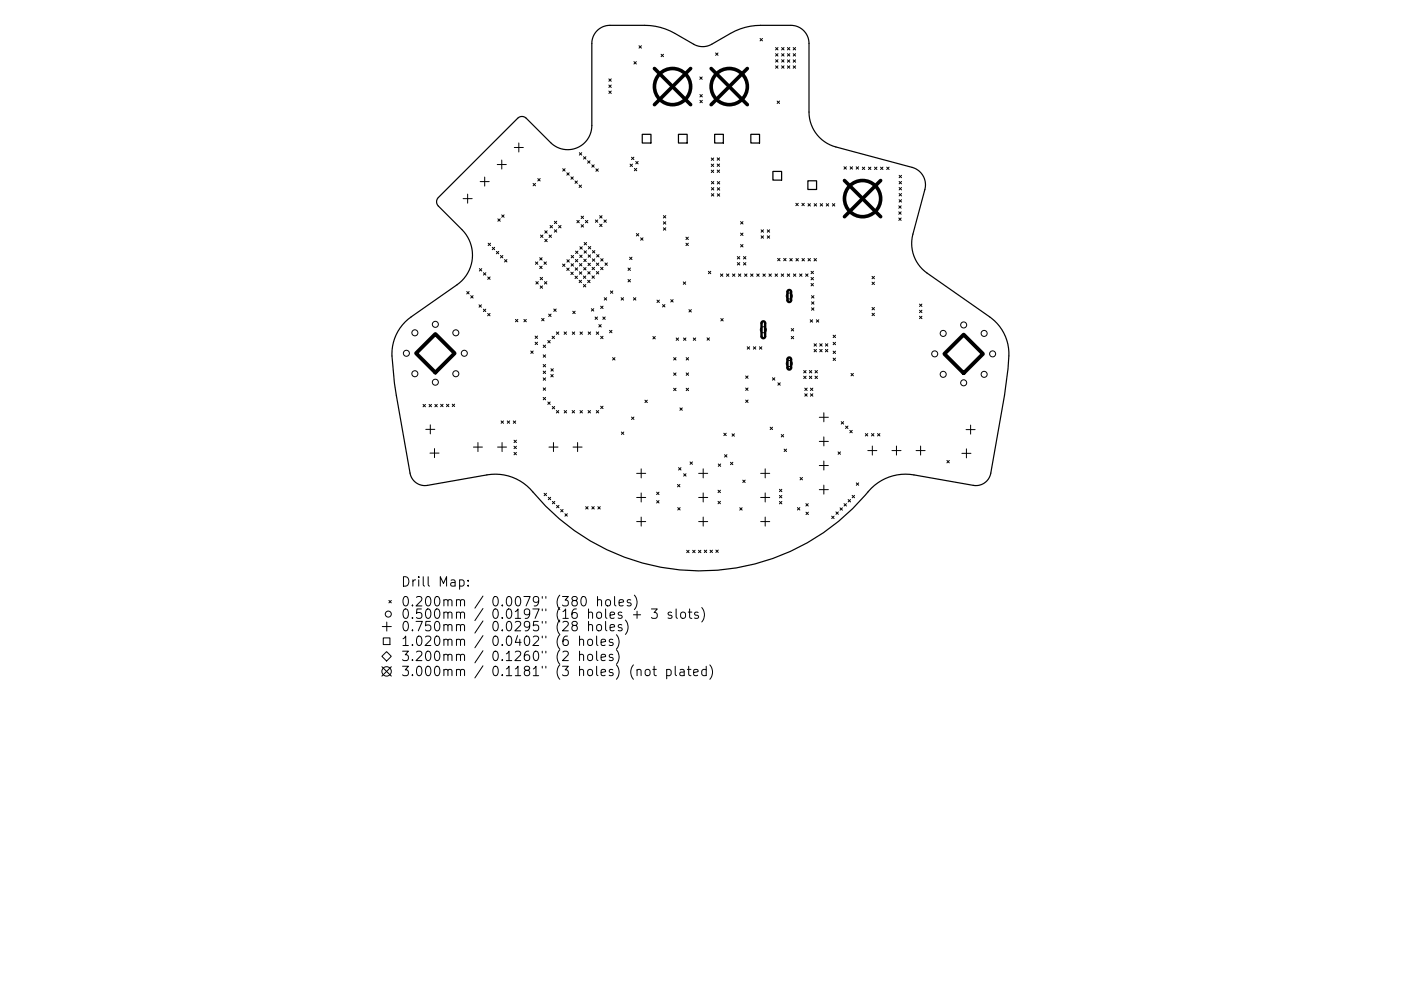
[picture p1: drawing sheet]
<svg xmlns="http://www.w3.org/2000/svg" width="297mm" height="210mm" viewBox="0 0 297 210" stroke-linecap="round" stroke-linejoin="round" font-family="sans-serif">
<defs><g id="words">
<g font-size="2.8">
<text x="85" y="124.5">Drill Map:</text>
<text x="85" y="128.7">0.200mm / 0.0079&quot; (380 holes)</text>
<text x="85" y="131.3">0.500mm / 0.0197&quot; (16 holes + 3 slots)</text>
<text x="85" y="133.9">0.750mm / 0.0295&quot; (28 holes)</text>
<text x="85" y="137.1">1.020mm / 0.0402&quot; (6 holes)</text>
<text x="85" y="140.3">3.200mm / 0.1260&quot; (2 holes)</text>
<text x="85" y="143.5">3.000mm / 0.1181&quot; (3 holes) (not plated)</text>
</g>
</g></defs>
<path d="M126.6 6.5a3.8 3.8 0 0 1 2.7-1.1h7.4a12.8 12.8 0 0 1 6.4 1.7l4 2.3a3.8 3.8 0 0 0 3.8 0l4-2.3a12.8 12.8 0 0 1 6.4-1.7h6.4a3.8 3.8 0 0 1 3.8 3.8v14.6a7.7 7.7 0 0 0 5.7 7.4l16.2 4.3a3.8 3.8 0 0 1 2.7 4.7l-2.5 9.5a7.7 7.7 0 0 0 3 8.2l13.2 9.3a9.6 9.6 0 0 1 4.1 8.3l-.2 2.7-.7 5.7-2.9 16.5a3.2 3.2 0 0 1-3.7 2.6l-12.6-2.2a10.4 10.4 0 0 0-10.3 4.2 46.1 46.1 0 0 1-71.1-1.3 10.3 10.3 0 0 0-9.2-2.9l-12.6 2.2a3.2 3.2 0 0 1-3.7-2.6l-2.9-16.5a37.1 37.1 0 0 1-.9-9.7 9.6 9.6 0 0 1 4.1-7l9.7-6.8a7.7 7.7 0 0 0 1-11.7l-5-5a1.28 1.28 0 0 1 0-1.8l16.9-16.8a1.28 1.28 0 0 1 1.8 0l5.1 5.2a5.1 5.1 0 0 0 5.6 1.1 5.1 5.1 0 0 0 3.2-4.8v-17.4a3.8 3.8 0 0 1 1.1-2.7zM136.2 28.5h1.8v1.8h-1.8zM143.8 28.5h1.9v1.8h-1.9zM151.5 28.5h1.9v1.8h-1.9zM159.2 28.5h1.8v1.8h-1.8zM163.9 36.4h1.8v1.8h-1.8zM171.3 38.4h1.8v1.8h-1.8z" fill="none" stroke="#000" stroke-width=".26"/>
<g fill="none" stroke="#000" stroke-width=".21">
<path d="M129.1 16.7l.5 .5M129.1 19.3l.5 .5M129.1 18l.5 .5M129.6 16.7l-.5 .5M129.6 19.3l-.5 .5M129.6 18l-.5 .5M134.4 13.1l.5 .5M134.9 13.1l-.5 .5M135.5 9.7l.5 .5M136 9.7l-.5 .5M140.2 11.5l.5 .5M140.7 11.5l-.5 .5"/>
<path d="M148.4 16.3l.5 .5M148.9 16.3l-.5 .5M151.7 11.2l.5 .5M152.2 11.2l-.5 .5M161.1 8.2l.6 .5M161.7 8.2l-.6 .5M164.4 11.4l.5 .5M164.4 12.7l.5 .5M164.4 10.1l.5 .5M164.4 14l.5 .5M164.9 12.7l-.5 .5M164.9 10.1l-.5 .5"/>
<path d="M164.9 11.4l-.5 .5M164.9 14l-.5 .5M165.7 12.7l.5 .5M165.7 14l.5 .5M165.7 10.1l.5 .5M165.7 11.4l.5 .5M166.2 11.4l-.5 .5M166.2 12.7l-.5 .5M166.2 10.1l-.5 .5M166.2 14l-.5 .5M166.9 14l.6 .5M166.9 10.1l.6 .5"/>
<path d="M166.9 11.4l.6 .5M166.9 12.7l.6 .5M167.5 10.1l-.6 .5M167.5 12.7l-.6 .5M167.5 14l-.6 .5M167.5 11.4l-.6 .5M168.2 14l.5 .5M168.2 10.1l.5 .5M168.2 11.4l.5 .5M168.2 12.7l.5 .5M168.7 14l-.5 .5M168.7 10.1l-.5 .5"/>
<path d="M168.7 11.4l-.5 .5M168.7 12.7l-.5 .5M101.8 38.5h1.9M102.8 37.6v1.9M105.4 34.9h1.9M106.4 34v1.9M109 31.3h2M110 30.3v2M113 38.9l.5 .5M113.5 38.9l-.5 .5M114 37.9l.5 .5M114.5 37.9l-.5 .5"/>
<path d="M119.3 35.8l.5 .5M119.8 35.8l-.5 .5M120.2 36.7l.5 .5M120.7 36.7l-.5 .5M121 37.5l.6 .5M121.6 37.5l-.6 .5M121.9 38.4l.5 .5M122.4 38.4l-.5 .5M122.8 39.3l.5 .5M122.8 32.4l.5 .5M123.3 39.3l-.5 .5M123.3 32.4l-.5 .5"/>
<path d="M123.7 33.2l.5 .6M124.2 33.2l-.5 .6M124.6 34.1l.5 .5M125.1 34.1l-.5 .5M125.5 35l.5 .5M126 35l-.5 .5M126.3 35.8l.6 .5M126.9 35.8l-.6 .5M133.6 34.8l.5 .5M133.9 33.4l.5 .5M134.1 34.8l-.5 .5M134.4 33.4l-.5 .5"/>
<path d="M134.5 35.7l.5 .5M134.8 34.3l.5 .5M135 35.7l-.5 .5M135.3 34.3l-.5 .5M148.4 21.3l.5 .5M148.4 20.1l.5 .5M148.9 20.1l-.5 .5M148.9 21.3l-.5 .5M150.8 33.5l.5 .5M150.8 36.1l.5 .5M150.8 34.8l.5 .5M150.8 38.5l.5 .5"/>
<path d="M150.8 39.8l.5 .5M151.3 33.5l-.5 .5M151.3 36.1l-.5 .5M151.3 34.8l-.5 .5M151.3 38.5l-.5 .5M151.3 39.8l-.5 .5M152.1 34.8l.5 .5M152.1 36.1l.5 .5M152.1 33.5l.5 .5M152.1 38.5l.5 .5M152.1 39.8l.5 .5M152.6 34.8l-.5 .5"/>
<path d="M152.6 33.5l-.5 .5M152.6 36.1l-.5 .5M152.6 39.8l-.5 .5M152.6 38.5l-.5 .5M164.8 21.4l.5 .6M165.3 21.4l-.5 .6M178.9 35.4l.6 .5M179.5 35.4l-.6 .5M180.2 35.4l.6 .5M180.8 35.4l-.6 .5M181.5 35.4l.5 .5M182 35.4l-.5 .5"/>
<path d="M182.8 35.5l.5 .5M183.3 35.5l-.5 .5M184.1 35.5l.5 .5M184.6 35.5l-.5 .5M185.4 35.5l.5 .5M185.9 35.5l-.5 .5M186.7 35.5l.5 .5M187.2 35.5l-.5 .5M188 35.5l.5 .5M188.5 35.5l-.5 .5M190.6 37.2l.5 .5M190.6 38.5l.5 .5"/>
<path d="M190.6 39.8l.5 .5M191.1 37.2l-.5 .5M191.1 38.5l-.5 .5M191.1 39.8l-.5 .5M98.2 42.1h1.9M99.1 41.2v1.9M101.6 57l.5 .5M102.1 57l-.5 .5M102.5 57.9l.5 .5M103 57.9l-.5 .5M103.4 58.8l.5 .5M103.5 51.6l.5 .5"/>
<path d="M103.9 58.8l-.5 .5M104 51.6l-.5 .5M104.4 52.5l.5 .5M104.9 52.5l-.5 .5M105.2 53.3l.5 .5M105.6 46.4l.5 .5M105.7 53.3l-.5 .5M106.1 46.4l-.5 .5M106.1 54.2l.5 .5M106.4 45.6l.5 .5M106.6 54.2l-.5 .5M106.9 45.6l-.5 .5"/>
<path d="M107 55.1l.5 .5M107.5 55.1l-.5 .5M113.5 55.6l.5 .5M113.6 59.8l.5 .5M114 55.6l-.5 .5M114.1 59.8l-.5 .5M114.4 56.5l.5 .5M114.4 54.7l.5 .5M114.5 58.8l.5 .6M114.6 49.9l.5 .5M114.9 54.7l-.5 .5M114.9 56.5l-.5 .5"/>
<path d="M115 58.8l-.5 .6M115.1 49.9l-.5 .5M115.3 55.6l.5 .5M115.4 59.8l.5 .5M115.5 49l.5 .5M115.5 50.8l.5 .5M115.8 55.6l-.5 .5M115.9 59.8l-.5 .5M116 50.8l-.5 .5M116 49l-.5 .5M116.4 49.9l.5 .5M116.6 47.8l.5 .6"/>
<path d="M116.9 49.9l-.5 .5M117.1 47.8l-.5 .6M117.5 48.7l.5 .6M117.5 46.9l.5 .5M118 48.7l-.5 .6M118 46.9l-.5 .5M118.4 47.8l.5 .6M118.9 47.8l-.5 .6M119.3 56l.5 .5M119.8 56l-.5 .5M120.2 56.9l.5 .5M120.2 55.1l.5 .5"/>
<path d="M120.7 56.9l-.5 .5M120.7 55.1l-.5 .5M121 57.7l.5 .6M121.1 56l.5 .5M121.1 54.2l.5 .5M121.5 57.7l-.5 .6M121.6 56l-.5 .5M121.6 54.2l-.5 .5M121.9 58.6l.5 .5M122 56.8l.5 .5M122 55l.5 .6M122 53.3l.5 .5"/>
<path d="M122.3 46.8l.5 .5M122.4 58.6l-.5 .5M122.5 56.8l-.5 .5M122.5 55l-.5 .6M122.5 53.3l-.5 .5M122.8 59.5l.5 .5M122.8 46.8l-.5 .5M122.8 57.7l.6 .5M122.9 55.9l.5 .5M122.9 54.1l.5 .5M122.9 52.4l.6 .5M123.2 47.7l.5 .5"/>
<path d="M123.2 45.9l.5 .5M123.3 59.5l-.5 .5M123.4 57.7l-.6 .5M123.4 55.9l-.5 .5M123.4 54.1l-.5 .5M123.5 52.4l-.6 .5M123.7 58.6l.5 .5M123.7 45.9l-.5 .5M123.7 47.7l-.5 .5M123.7 56.8l.6 .5M123.8 55l.5 .5M123.8 53.2l.5 .5"/>
<path d="M123.9 51.4l.5 .6M124.1 46.8l.5 .5M124.2 58.6l-.5 .5M124.3 56.8l-.6 .5M124.3 55l-.5 .5M124.3 53.2l-.5 .5M124.4 51.4l-.5 .6M124.6 59.5l.5 .5M124.6 57.6l.5 .5M124.6 46.8l-.5 .5M124.7 55.8l.5 .6M124.7 54.1l.5 .5"/>
<path d="M124.7 52.3l.5 .5M125.1 59.5l-.5 .5M125.1 57.6l-.5 .5M125.2 55.8l-.5 .6M125.2 54.1l-.5 .5M125.2 52.3l-.5 .5M125.5 58.5l.5 .6M125.5 56.7l.5 .5M125.6 54.9l.5 .5M125.6 53.2l.5 .5M126 58.5l-.5 .6M126 56.7l-.5 .5"/>
<path d="M126.1 54.9l-.5 .5M126.1 53.2l-.5 .5M126.2 46.7l.5 .5M126.4 57.6l.5 .5M126.4 55.8l.5 .5M126.5 54l.5 .5M126.7 46.7l-.5 .5M126.9 55.8l-.5 .5M126.9 57.6l-.5 .5M127 54l-.5 .5M127.1 47.6l.5 .5M127.1 45.8l.5 .5"/>
<path d="M127.3 56.7l.6 .5M127.4 54.9l.5 .5M127.6 45.8l-.5 .5M127.6 47.6l-.5 .5M127.9 56.7l-.6 .5M127.9 54.9l-.5 .5M128 46.7l.6 .5M128.3 55.8l.5 .5M128.6 46.7l-.6 .5M128.8 55.8l-.5 .5M133.2 56.9l.5 .5M133.2 59.3l.5 .5"/>
<path d="M133.5 54.6l.5 .5M133.7 56.9l-.5 .5M133.7 59.3l-.5 .5M134 54.6l-.5 .5M134.9 49.6l.5 .5M135.4 49.6l-.5 .5M135.8 50.5l.5 .5M136.3 50.5l-.5 .5M140.6 45.7l.6 .6M140.6 48.3l.6 .5M140.6 47l.6 .6M141.2 45.7l-.6 .6"/>
<path d="M141.2 48.3l-.6 .5M141.2 47l-.6 .6M144.9 59.8l.5 .5M145.4 59.8l-.5 .5M145.4 50.3l.5 .5M145.4 51.6l.5 .5M145.9 50.3l-.5 .5M145.9 51.6l-.5 .5M150.2 57.6l.5 .5M150.7 57.6l-.5 .5M150.8 41.1l.5 .5M151.3 41.1l-.5 .5"/>
<path d="M152.1 41.1l.5 .5M152.6 41.1l-.5 .5M152.7 58.1l.6 .5M153.3 58.1l-.6 .5M154 58.1l.5 .5M154.5 58.1l-.5 .5M155.3 58.1l.5 .5M155.8 58.1l-.5 .5M156.3 55.7l.5 .5M156.3 54.4l.5 .5M156.6 58.1l.5 .5M156.8 54.4l-.5 .5"/>
<path d="M156.8 55.7l-.5 .5M157 47l.5 .5M157 49.5l.5 .5M157 51.9l.5 .5M157.1 58.1l-.5 .5M157.5 47l-.5 .5M157.5 49.5l-.5 .5M157.5 51.9l-.5 .5M157.6 54.4l.5 .5M157.6 55.7l.5 .5M157.9 58.1l.5 .5M158.1 54.4l-.5 .5"/>
<path d="M158.1 55.7l-.5 .5M158.4 58.1l-.5 .5M159.1 58.1l.6 .5M159.7 58.1l-.6 .5M160.4 58.1l.6 .5M161 58.1l-.6 .5M161.4 48.8l.5 .5M161.4 50l.5 .5M161.8 58.1l.5 .5M161.9 48.8l-.5 .5M161.9 50l-.5 .5M162.3 58.1l-.5 .5"/>
<path d="M162.7 48.8l.5 .5M162.7 50l.5 .5M163 58.1l.5 .5M163.2 48.8l-.5 .5M163.2 50l-.5 .5M163.5 58.1l-.5 .5M164.3 58.1l.5 .5M164.8 58.1l-.5 .5M164.9 54.8l.5 .5M165.4 54.8l-.5 .5M165.6 58.1l.6 .5M166.2 54.8l.5 .5"/>
<path d="M166.2 58.1l-.6 .5M166.7 54.8l-.5 .5M166.9 58.1l.5 .5M167.4 58.1l-.5 .5M167.5 54.8l.5 .6M168 54.8l-.5 .6M168.2 58.1l.5 .5M168.7 58.1l-.5 .5M168.7 43.1l.5 .5M168.8 54.8l.5 .6M169.2 43.1l-.5 .5M169.3 54.8l-.5 .6"/>
<path d="M169.5 58.1l.5 .5M170 43.1l.5 .5M170 58.1l-.5 .5M170 54.8l.6 .6M170.5 43.1l-.5 .5M170.6 54.8l-.6 .6M170.8 58.1l.5 .5M171.3 58.1l-.5 .5M171.3 43.2l.5 .5M171.3 54.8l.5 .6M171.8 43.2l-.5 .5M171.8 54.8l-.5 .6"/>
<path d="M172 57.6l.5 .5M172 58.9l.5 .5M172.5 57.6l-.5 .5M172.5 58.9l-.5 .5M172.6 54.8l.5 .6M172.6 43.2l.5 .5M173.1 54.8l-.5 .6M173.1 43.2l-.5 .5M173.9 43.2l.5 .5M174.4 43.2l-.5 .5M175.2 43.2l.5 .5M175.7 43.2l-.5 .5"/>
<path d="M176.5 43.2l.5 .5M177 43.2l-.5 .5M184.9 59.9l.5 .5M184.9 58.6l.5 .5M185.4 59.9l-.5 .5M185.4 58.6l-.5 .5M190.6 44.9l.5 .6M190.6 43.7l.5 .5M190.6 46.3l.5 .5M190.6 41.1l.5 .5M190.6 42.4l.5 .5M191.1 43.7l-.5 .5"/>
<path d="M191.1 44.9l-.5 .6M191.1 46.3l-.5 .5M191.1 42.4l-.5 .5M191.1 41.1l-.5 .5M99 61.9l.5 .5M99.5 61.9l-.5 .5M99.8 62.7l.5 .5M100.3 62.7l-.5 .5M101.6 64.7l.5 .5M102.1 64.7l-.5 .5M102.5 65.6l.5 .5M103 65.6l-.5 .5"/>
<path d="M103.4 66.5l.5 .5M103.9 66.5l-.5 .5M109.3 67.8l.5 .5M109.8 67.8l-.5 .5M111.1 67.8l.5 .5M111.6 67.8l-.5 .5M112.5 74.5l.5 .5M113 74.5l-.5 .5M113.5 71.3l.5 .5M113.5 72.6l.5 .5M114 71.3l-.5 .5M114 72.6l-.5 .5"/>
<path d="M114.5 60.7l.5 .5M114.8 67.6l.5 .5M115 60.7l-.5 .5M115.2 73.2l.5 .5M115.2 75.3l.5 .5M115.2 77.3l.5 .5M115.2 78.7l.5 .6M115.3 67.6l-.5 .5M115.7 73.2l-.5 .5M115.7 75.3l-.5 .5M115.7 77.3l-.5 .5M115.7 78.7l-.5 .6"/>
<path d="M116.1 72.2l.6 .6M116.3 66.6l.5 .6M116.7 72.2l-.6 .6M116.8 79.5l.5 .5M116.8 78.2l.5 .5M116.8 66.6l-.5 .6M117.1 71.3l.5 .5M117.3 79.5l-.5 .5M117.3 78.2l-.5 .5M117.4 65.6l.5 .5M117.6 71.3l-.5 .5M117.9 65.6l-.5 .5"/>
<path d="M118 70.4l.5 .5M118.5 70.4l-.5 .5M119.6 70.4l.5 .5M120.1 70.4l-.5 .5M121.3 70.4l.5 .5M121.4 66l.5 .5M121.8 70.4l-.5 .5M121.9 66l-.5 .5M123 70.4l.5 .5M123.5 70.4l-.5 .5M123.7 60.4l.5 .5M124.2 60.4l-.5 .5"/>
<path d="M124.7 70.4l.5 .5M125.2 70.4l-.5 .5M125.4 65.5l.5 .5M125.9 65.5l-.5 .5M126.2 67.3l.5 .5M126.4 70.4l.5 .5M126.7 67.3l-.5 .5M126.9 70.4l-.5 .5M127 68.9l.5 .5M127.3 71.3l.6 .6M127.3 65l.6 .5M127.5 68.9l-.5 .5"/>
<path d="M127.8 67.3l.5 .5M127.9 65l-.6 .5M127.9 71.3l-.6 .6M128.1 63.2l.5 .5M128.3 67.3l-.5 .5M128.6 63.2l-.5 .5M129.2 70.1l.6 .5M129.4 61.7l.5 .5M129.8 70.1l-.6 .5M129.9 75.9l.5 .5M129.9 61.7l-.5 .5M130.4 75.9l-.5 .5"/>
<path d="M131.7 63.2l.5 .5M132.2 63.2l-.5 .5M134.3 63.2l.5 .5M134.8 63.2l-.5 .5M138.4 71.4l.5 .5M138.9 71.4l-.5 .5M139.3 63.7l.5 .5M139.8 63.7l-.5 .5M140.5 64.6l.5 .5M141 64.6l-.5 .5M142.2 63.6l.5 .5M142.7 63.6l-.5 .5"/>
<path d="M142.8 75.9l.5 .5M142.8 79.1l.5 .5M143.3 75.9l-.5 .5M143.3 79.1l-.5 .5M143.4 71.7l.5 .5M143.9 71.7l-.5 .5M144.9 71.7l.5 .5M145.4 71.7l-.5 .5M145.5 75.9l.5 .5M145.5 79.1l.5 .5M146 75.9l-.5 .5M146 79.1l-.5 .5"/>
<path d="M146.1 65.7l.5 .5M146.6 65.7l-.5 .5M147 71.7l.5 .5M147.5 71.7l-.5 .5M149.9 71.7l.5 .5M150.4 71.7l-.5 .5M152.8 67.6l.5 .5M153.3 67.6l-.5 .5M158.1 79.8l.5 .5M158.4 73.6l.5 .5M158.6 79.8l-.5 .5M158.9 73.6l-.5 .5"/>
<path d="M159.7 73.6l.5 .5M160.2 73.6l-.5 .5M161 73.6l.5 .5M161.5 73.6l-.5 .5M167.8 69.7l.5 .5M167.8 71.4l.5 .5M168.3 69.7l-.5 .5M168.3 71.4l-.5 .5M170.4 79.8l.5 .5M170.4 78.6l.5 .5M170.9 78.6l-.5 .5M170.9 79.8l-.5 .5"/>
<path d="M171.6 79.8l.5 .5M171.6 78.6l.5 .5M171.8 67.8l.5 .6M172 60.1l.5 .6M172.1 62.7l.5 .5M172.1 65.3l.5 .5M172.1 64l.5 .5M172.1 79.8l-.5 .5M172.1 78.6l-.5 .5M172.3 67.8l-.5 .6M172.5 60.1l-.5 .6M172.6 62.7l-.5 .5"/>
<path d="M172.6 65.3l-.5 .5M172.6 64l-.5 .5M172.6 74.1l.5 .5M172.6 72.9l.5 .5M172.8 79.8l.5 .5M172.8 78.6l.5 .5M173.1 67.8l.5 .6M173.1 72.9l-.5 .5M173.1 74.1l-.5 .5M173.3 78.6l-.5 .5M173.3 79.8l-.5 .5M173.6 67.8l-.5 .6"/>
<path d="M173.8 74.1l.5 .5M173.8 72.9l.5 .5M174.3 72.9l-.5 .5M174.3 74.1l-.5 .5M175 74.1l.5 .5M175 72.9l.5 .5M175.5 72.9l-.5 .5M175.5 74.1l-.5 .5M176.6 76l.6 .5M176.6 71.1l.6 .5M176.6 72.6l.6 .5M176.6 74.5l.6 .5"/>
<path d="M177.2 76l-.6 .5M177.2 71.1l-.6 .5M177.2 72.6l-.6 .5M177.2 74.5l-.6 .5M180.4 79.2l.5 .5M180.9 79.2l-.5 .5M184.9 66.5l.5 .5M184.9 65.2l.5 .5M185.4 66.5l-.5 .5M185.4 65.2l-.5 .5M195 64.5l.5 .5M195 67.1l.5 .5"/>
<path d="M195 65.8l.5 .5M195.5 64.5l-.5 .5M195.5 67.1l-.5 .5M195.5 65.8l-.5 .5M89.7 85.8l.5 .5M90.2 85.8l-.5 .5M90.3 91.1h1.9M91 85.8l.5 .5M91.2 96.1h1.9M91.2 90.1v2M91.5 85.8l-.5 .5M92.1 95.2v1.9"/>
<path d="M92.2 85.8l.5 .5M92.7 85.8l-.5 .5M93.4 85.8l.5 .5M93.9 85.8l-.5 .5M94.7 85.8l.5 .5M95.2 85.8l-.5 .5M95.9 85.7l.5 .6M96.4 85.7l-.5 .6M100.4 94.9h1.9M101.3 93.9v1.9M105.5 94.9h1.9M106.2 89.3l.6 .5"/>
<path d="M106.4 93.9v1.9M106.8 89.3l-.6 .5M107.5 89.3l.6 .5M108.1 89.3l-.6 .5M108.8 89.3l.5 .5M109 94.7l.5 .5M109 93.4l.5 .5M109 96l.5 .5M109.3 89.3l-.5 .5M109.5 94.7l-.5 .5M109.5 93.4l-.5 .5M109.5 96l-.5 .5"/>
<path d="M115.2 80.2l.5 .5M115.2 82.3l.5 .5M115.2 84.3l.5 .5M115.7 80.2l-.5 .5M115.7 82.3l-.5 .5M115.7 84.3l-.5 .5M116.1 85.3l.6 .5M116.4 94.9h1.9M116.7 85.3l-.6 .5M117.1 86.2l.5 .5M117.3 93.9v1.9M117.6 86.2l-.5 .5"/>
<path d="M118 87.1l.5 .5M118.5 87.1l-.5 .5M119.6 87.1l.5 .5M120.1 87.1l-.5 .5M121.3 87.1l.5 .5M121.5 94.9h1.9M121.8 87.1l-.5 .5M122.5 93.9v1.9M123 87.1l.5 .5M123.5 87.1l-.5 .5M124.7 87.1l.5 .5M125.2 87.1l-.5 .5"/>
<path d="M126.4 87.1l.5 .5M126.9 87.1l-.5 .5M127.3 86.2l.6 .5M127.9 86.2l-.6 .5M131.7 91.7l.6 .5M132.3 91.7l-.6 .5M133.9 88.5l.5 .5M134.4 88.5l-.5 .5M135.9 99.5v1.9M136.7 84.9l.5 .5M137.2 84.9l-.5 .5M142.8 82.4l.5 .5"/>
<path d="M143.3 82.4l-.5 .5M143.9 99.2l.5 .5M144.2 86.5l.5 .6M144.4 99.2l-.5 .5M144.7 86.5l-.5 .6M145.5 82.4l.5 .5M146 82.4l-.5 .5M146.3 98l.5 .5M146.8 98l-.5 .5M149.1 99.5v1.9M152.3 98.4l.5 .5M152.8 98.4l-.5 .5"/>
<path d="M153.5 91.9l.5 .5M153.6 96.5l.5 .5M154 91.9l-.5 .5M154.1 96.5l-.5 .5M154.9 98.1l.5 .5M155.2 92l.5 .6M155.4 98.1l-.5 .5M155.7 92l-.5 .6M158.1 82.3l.5 .5M158.1 84.9l.5 .5M158.6 82.3l-.5 .5M158.6 84.9l-.5 .5"/>
<path d="M162.2 99.5v1.9M163.3 90.6l.5 .5M163.8 80.1l.5 .6M163.8 90.6l-.5 .5M164.3 80.1l-.5 .6M164.9 81.2l.5 .5M165.4 81.2l-.5 .5M165.6 92.2l.6 .5M166.2 92.2l-.6 .5M166.3 95.3l.5 .5M166.8 95.3l-.5 .5M170.6 82.3l.5 .6"/>
<path d="M170.6 83.5l.5 .6M171.1 82.3l-.5 .6M171.1 83.5l-.5 .6M171.8 83.5l.5 .6M171.8 82.3l.5 .6M172.3 82.3l-.5 .6M172.3 83.5l-.5 .6M173.7 88.5h1.9M173.7 93.7h1.9M173.7 98.8h1.9M174.7 87.6v1.9M174.7 92.7v1.9"/>
<path d="M174.7 97.8v1.9M177.7 95.9l.5 .5M178.2 95.9l-.5 .5M178.4 89.5l.5 .5M178.9 89.5l-.5 .5M179.3 90.4l.5 .5M179.8 90.4l-.5 .5M180.2 91.3l.5 .5M180.7 91.3l-.5 .5M183.5 92l.5 .5M184 92l-.5 .5M184 95.6h1.9"/>
<path d="M184.8 92l.5 .5M185 94.6v2M185.3 92l-.5 .5M186.1 92l.5 .5M186.6 92l-.5 .5M189.1 95.6h1.9M190.1 94.6v2M194.2 95.6h1.9M195.2 94.6v2M200.8 97.7l.5 .5M201.3 97.7l-.5 .5M203.9 96.2h2"/>
<path d="M204.8 91.1h1.9M204.9 95.2v1.9M205.8 90.2v1.9M115.4 104.7l.5 .5M115.9 104.7l-.5 .5M116.2 105.5l.6 .5M116.8 105.5l-.6 .5M117.1 106.4l.5 .5M117.6 106.4l-.5 .5M118 107.2l.5 .5M118.5 107.2l-.5 .5M118.9 108.1l.5 .5"/>
<path d="M119.4 108.1l-.5 .5M119.8 109l.5 .5M120.3 109l-.5 .5M124.2 107.5l.5 .5M124.7 107.5l-.5 .5M125.5 107.5l.5 .5M126 107.5l-.5 .5M126.8 107.5l.5 .5M127.3 107.5l-.5 .5M135 100.4h1.9M135 105.5h1.9M135 110.7h1.9"/>
<path d="M135.9 104.6v1.9M135.9 109.7v1.9M139.2 104.4l.5 .5M139.2 106.2l.5 .5M139.7 104.4l-.5 .5M139.7 106.2l-.5 .5M143.6 102.8l.6 .5M143.7 107.7l.5 .5M144.2 102.8l-.6 .5M144.2 107.7l-.5 .5M144.9 100.5l.6 .5M145.5 100.5l-.6 .5"/>
<path d="M145.6 116.8l.5 .5M146.1 116.8l-.5 .5M146.9 116.8l.5 .5M147.4 116.8l-.5 .5M148.1 116.8l.5 .5M148.1 100.4h1.9M148.1 105.5h1.9M148.1 110.7h1.9M148.6 116.8l-.5 .5M149.1 104.6v1.9M149.1 109.7v1.9M149.3 116.7l.5 .5"/>
<path d="M149.8 116.7l-.5 .5M150.5 116.7l.6 .5M151.1 116.7l-.6 .5M151.8 116.7l.5 .5M152.2 104l.5 .5M152.2 106.4l.5 .5M152.3 116.7l-.5 .5M152.7 104l-.5 .5M152.7 106.4l-.5 .5M156.8 107.7l.6 .5M157.4 107.7l-.6 .5M157.5 101.9l.5 .5"/>
<path d="M158 101.9l-.5 .5M161.3 100.4h1.9M161.3 105.5h1.9M161.3 110.7h1.9M162.2 104.6v1.9M162.2 109.7v1.9M165.3 103.8l.5 .5M165.3 106.4l.5 .5M165.3 105.1l.5 .5M165.8 103.8l-.5 .5M165.8 106.4l-.5 .5M165.8 105.1l-.5 .5"/>
<path d="M169.1 107.7l.5 .5M169.6 107.7l-.5 .5M169.6 101.3l.5 .5M170.1 101.3l-.5 .5M170.9 106.9l.5 .5M170.9 108.7l.5 .5M171.4 106.9l-.5 .5M171.4 108.7l-.5 .5M173.7 103.9h1.9M174.7 102.9v1.9M176.3 109.5l.5 .5M176.8 109.5l-.5 .5"/>
<path d="M177.2 108.6l.5 .5M177.7 108.6l-.5 .5M178.1 107.7l.5 .6M178.6 107.7l-.5 .6M179 106.9l.5 .5M179.5 106.9l-.5 .5M179.8 106l.5 .5M180.3 106l-.5 .5M180.7 105.1l.5 .5M181.2 105.1l-.5 .5M181.6 102.5l.5 .5M182.1 102.5l-.5 .5"/>
<path d="M81 139.3l1-1 1 1-1 1zM81 132.9h2M81.3 135.3h1.4v1.5h-1.4zM82 132v1.9M82.5 127.4l.5 .5M83 127.4l-.5 .5M97.4 123.1l.6-.1 .4 .4v.6l-.2 .3h-.8M99.3 124.2v.2M99.3 123.1v.2M121.6 132.7l-.3-.4 .1-.3 .2-.2 .6 .1 .2 .3-.1 .3-.9 .3-.1 .3 .1 .5 .2 .2 .6-.1 .2-.2-.1-.6-.3-.2M122.9 135.8a.5 .5 0 0 1 .8 .1v1.1M122.9 139a.5 .5 0 0 1 .8 .1v1.1"/>
<path d="M122.9 135v2M122.9 138.2v2M123.4 126.7l.4-.1a1.25 1.25 0 0 1 0 2l-.4-.1-.1-.3-.1-.9zM124.7 135.8l.3-.2 .5 .2 .1 .8-.2 .3-.4 .1-.3-.2zM124.7 139l.3-.2 .5 .2 .1 .8-.2 .3-.4 .1-.3-.2zM124.8 132.7l.3-.2 .4 .1 .1 1.2M124.8 131.8v2M126.5 135v1.7l.3 .3M126.5 138.2v1.7l.3 .3M126.6 132.7a.54 .54 0 0 1 .5-.2 .54 .54 0 0 1 .4 .4l-.1 .7a.54 .54 0 0 1-.5 .2 .54 .54 0 0 1-.4-.3zM126.7 127.4l.3-.2 .4 .1 .1 1.3M126.7 126.6v2"/>
<path d="M127.4 136.3l1-.2-.1-.4-.6-.1-.3 .3 .1 1h.8M127.4 139.5l1-.2-.1-.4-.6-.1-.3 .3 .1 1h.8M128.4 131.8v1.8l.3 .2M128.6 127.3l.2-.1a.54 .54 0 0 1 .6 .4v.8a.54 .54 0 0 1-.6 .2 .54 .54 0 0 1-.4-.4v-.6zM129.4 133.2l.9-.2-.1-.4-.6-.1-.2 .3v.9h.8M129.9 135.7l-.5-.1-.2 .3 .1 .3 .6 .2v.5h-.7M129.9 138.9l-.5-.1-.2 .3 .1 .3 .6 .2v.5h-.7M130.3 126.6v1.7l.3 .3M130.7 134.7a2.29 2.29 0 0 1 0 3M130.7 137.9a2.29 2.29 0 0 1 0 3M131.3 127.9l.9-.2-.1-.4-.6-.1-.2 .3 .1 1h.7M131.8 132.6l-.4-.1-.3 .3 .1 .3 .6 .2v.4h-.7"/>
<path d="M132.6 131.6a2.29 2.29 0 0 1 0 3M133.7 127.3l-.4-.1-.3 .3 .1 .3 .6 .2v.5h-.7M134.3 130.4h1.5M134.5 126.3a2.29 2.29 0 0 1 0 3M135.1 129.7v1.5M138.1 129.2h1.3l-.7 .8a.54 .54 0 0 1 .7 .3v.5l-.2 .3-.8 .1-.3-.2M142.4 130l-.5-.1-.3 .2 .1 .3 .7 .2v.5h-.8M143.4 129.2v1.7l.2 .3M144.4 130.1a.54 .54 0 0 1 .5-.2 .54 .54 0 0 1 .5 .3v.6a.54 .54 0 0 1-.6 .4 .54 .54 0 0 1-.5-.4zM145.9 129.9h.8M146.2 129.2v1.7l.1 .2 .4 .1M148 130l-.5-.1-.2 .2 .1 .3 .6 .2v.5h-.7"/>
<path d="M148.8 128.9a2.29 2.29 0 0 1 0 3.1M81 141.5l2 2M83 141.5l-2 2M135.1 142.2a.5 .5 0 0 1 .8 .1v1.1M136.9 142.2a.54 .54 0 0 1 .5-.2 .54 .54 0 0 1 .4 .4l-.1 .8a.54 .54 0 0 1-.5 .2 .54 .54 0 0 1-.4-.4zM138.4 142h.8M138.7 141.4v1.7l.1 .2 .4 .1M141.4 142.1l.5-.1 .4 .4v.6l-.2 .3h-.7M141.4 142v2M143.2 141.4v1.7l.2 .3M144.2 142.1h.8l.1 1.3M145.1 142.5l-.7 .1a.39 .39 0 0 0-.3 .4 .39 .39 0 0 0 .3 .4l.7-.1"/>
<path d="M145.7 142h.8M146 141.4v1.7l.1 .2 .4 .1M147.1 142.7l.9-.2-.1-.4-.5-.1-.3 .3 .1 1h.7M149.7 142.1l-.5-.1-.4 .4v.6l.2 .3h.7M149.7 141.4v2M150.5 141.1a2.29 2.29 0 0 1 0 3"/>
<circle cx="86.2" cy="75" r=".64"/>
<circle cx="88" cy="79.3" r=".64"/>
<circle cx="88" cy="70.6" r=".64"/>
<circle cx="92.3" cy="68.8" r=".64"/>
<circle cx="96.6" cy="79.3" r=".64"/>
<circle cx="96.6" cy="70.6" r=".64"/>
<circle cx="98.4" cy="75" r=".64"/>
<circle cx="161.8" cy="70" r=".64"/>
<circle cx="167.3" cy="62.8" r=".64"/>
<circle cx="167.3" cy="77.1" r=".64"/>
<circle cx="198.2" cy="75.1" r=".64"/>
<circle cx="200" cy="70.7" r=".64"/>
<circle cx="200" cy="79.4" r=".64"/>
<circle cx="204.3" cy="68.9" r=".64"/>
<circle cx="208.7" cy="70.7" r=".64"/>
<circle cx="208.7" cy="79.4" r=".64"/>
<circle cx="210.5" cy="75.1" r=".64"/>
<circle cx="92.3" cy="81.1" r=".64"/>
<circle cx="204.3" cy="81.2" r=".64"/>
<circle cx="82.3" cy="130.3" r=".64"/>
<circle cx="82" cy="142.5" r="1"/>
</g>
<path d="M161.6 68.3l.4-.1 .2 .3v2.9l-.3 .4-.3-.1-.1-.3zM167.1 61.6l.4-.1 .2 .3v2l-.3 .3-.3-.1-.1-.2zM167.1 76l.4-.1 .2 .3v1.9l-.3 .3-.3-.1-.1-.2z" fill="none" stroke="#000" stroke-width=".51"/>
<path d="M88.2 75l4.1-4.1 4.1 4.1-4.1 4zM200.2 75.1l4.1-4.1 4.1 4.1-4.1 4.1z" fill="none" stroke="#000" stroke-width=".82"/>
<g fill="none" stroke="#000" stroke-width=".77">
<path d="M138.8 14.5l7.6 7.7M146.4 14.5l-7.6 7.7M150.8 14.5l7.7 7.7M158.5 14.5l-7.7 7.7M179 38.3l7.7 7.7M186.7 38.3l-7.7 7.7"/>
<circle cx="142.6" cy="18.4" r="3.8"/>
<circle cx="154.6" cy="18.4" r="3.8"/>
<circle cx="182.9" cy="42.1" r="3.8"/>
</g>
<use href="#words"/>
</svg>
